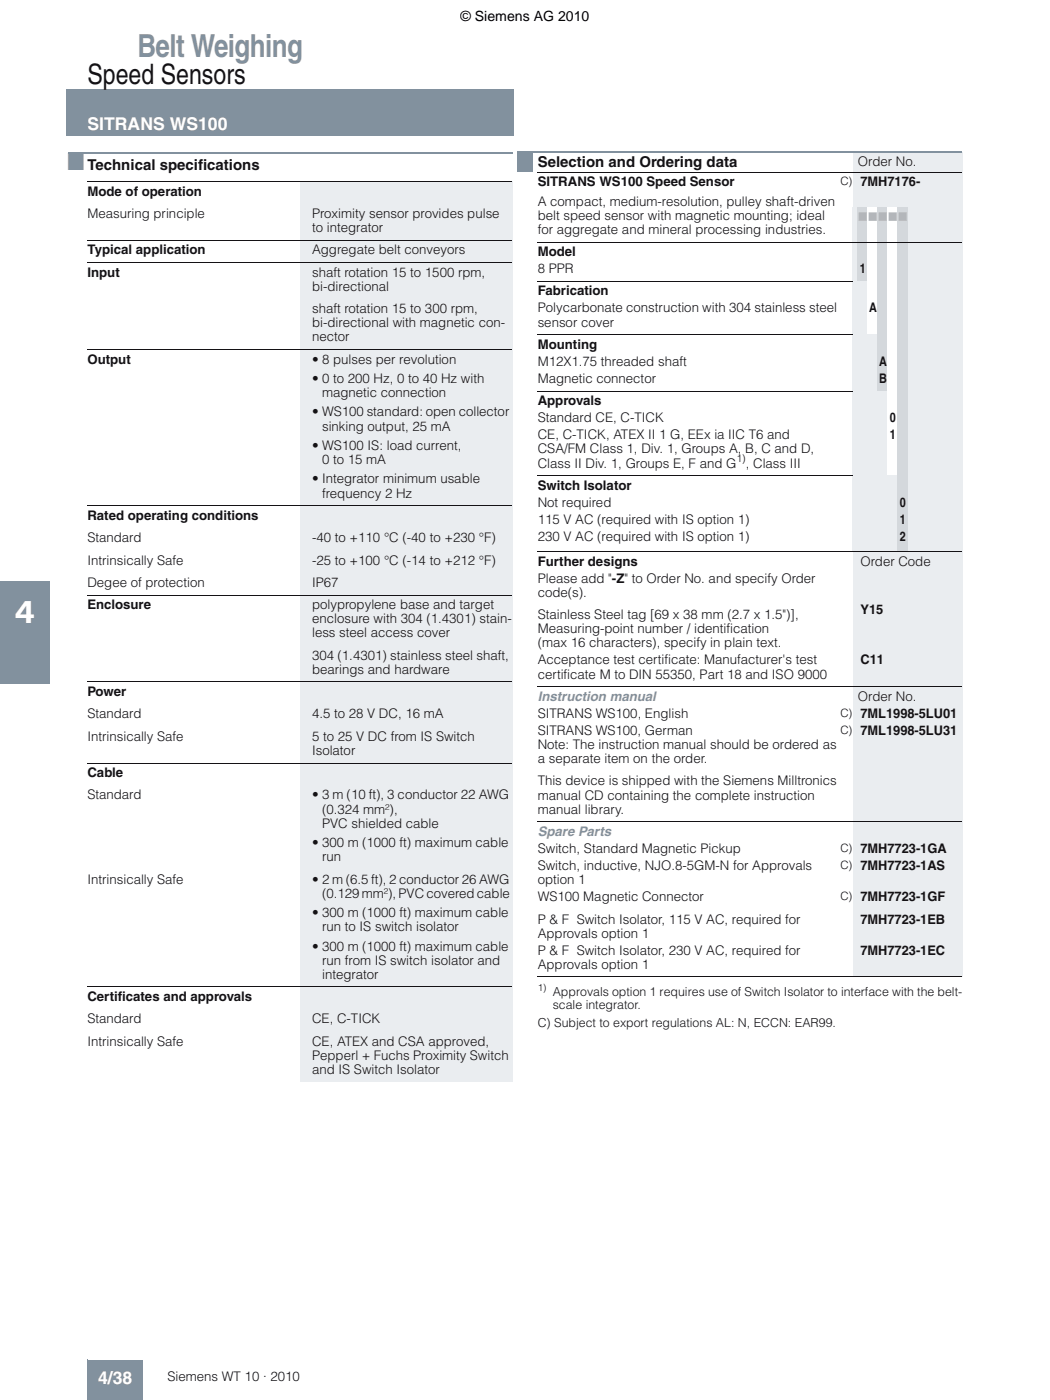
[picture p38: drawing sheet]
<svg xmlns="http://www.w3.org/2000/svg" width="210mm" height="280mm" viewBox="0 0 210 280" stroke-linecap="round" stroke-linejoin="round" font-family="sans-serif">
<defs><g id="words">
<text font-size="6.3" fill="#82919e" x="27.5" y="11.3">Belt Weighing</text>
<text font-size="6.3" fill="#fff" x="3" y="124.6">4</text>
<text font-size="5.6" fill="#141215" x="17.5" y="16.8">Speed Sensors</text>
<text font-size="4.9" fill="#82919e" x="13.5" y="34.1">■</text>
<g font-size="3.5" fill="#fff">
<text x="17.5" y="26.1">SITRANS WS100</text>
<text x="19.6" y="277">4/38</text>
</g>
<g font-size="3" fill="#141215">
<text x="17.5" y="34.1">Technical specifications</text>
<text x="107.5" y="33.5">Selection and Ordering data</text>
</g>
<text font-size="2.8" x="92.1" y="4.2">© Siemens AG 2010</text>
<g font-size="2.6" fill="#141215">
<text x="171.5" y="33.3">Order No.</text>
<text x="17.5" y="39.1">Mode of operation</text>
<text x="107.5" y="37.3">SITRANS WS100 Speed Sensor</text>
<text x="107.5" y="41.1">A compact, medium-resolution, pulley shaft-driven</text>
<text x="172" y="37.3">7MH7176-</text>
<text x="17.5" y="43.6">Measuring principle</text>
<text x="62.4" y="43.6">Proximity sensor provides pulse</text>
<text x="62.4" y="46.4">to integrator</text>
<text x="107.5" y="44">belt speed sensor with magnetic mounting; ideal</text>
<text x="107.5" y="46.8">for aggregate and mineral processing industries.</text>
<text x="17.5" y="50.9">Typical application</text>
<text x="62.4" y="50.9">Aggregate belt conveyors</text>
<text x="107.5" y="51.2">Model</text>
<text x="17.5" y="55.4">Input</text>
<text x="62.4" y="55.4">shaft rotation 15 to 1500 rpm,</text>
<text x="62.4" y="58.2">bi-directional</text>
<text x="107.5" y="54.6">8 PPR</text>
<text x="107.5" y="59.1">Fabrication</text>
<text x="171.9" y="54.6">1</text>
<text x="62.4" y="62.6">shaft rotation 15 to 300 rpm,</text>
<text x="62.4" y="65.5">bi-directional with magnetic con-</text>
<text x="107.5" y="62.5">Polycarbonate construction with 304 stainless steel</text>
<text x="107.5" y="65.3">sensor cover</text>
<text x="173.7" y="62.5">A</text>
<text x="62.4" y="68.3">nector</text>
<text x="107.5" y="69.8">Mounting</text>
<text x="17.5" y="72.7">Output</text>
<text x="62.4" y="72.7">• 8 pulses per revolution</text>
<text x="62.4" y="76.6">• 0 to 200 Hz, 0 to 40 Hz with</text>
<text x="107.5" y="73.2">M12X1.75 threaded shaft</text>
<text x="107.5" y="76.6">Magnetic connector</text>
<text x="175.7" y="73.2">A</text>
<text x="175.7" y="76.6">B</text>
<text x="62.4" y="83.3">• WS100 standard: open collector</text>
<text x="64.4" y="79.5">magnetic connection</text>
<text x="107.5" y="81.1">Approvals</text>
<text x="64.4" y="86.2">sinking output, 25 mA</text>
<text x="107.5" y="84.5">Standard CE, C-TICK</text>
<text x="107.5" y="87.9">CE, C-TICK, ATEX II 1 G, EEx ia IIC T6 and</text>
<text x="177.9" y="84.5">0</text>
<text x="177.9" y="87.9">1</text>
<text x="62.4" y="90">• WS100 IS: load current,</text>
<text x="64.4" y="92.9">0 to 15 mA</text>
<text x="107.5" y="90.7">CSA/FM Class 1, Div. 1, Groups A, B, C and D,</text>
<text x="107.5" y="93.5">Class II Div. 1, Groups E, F and G</text>
<text x="149.1" y="93.5">, Class III</text>
<text x="62.4" y="96.7">• Integrator minimum usable</text>
<text x="64.4" y="99.6">frequency 2 Hz</text>
<text x="107.5" y="98">Switch Isolator</text>
<text x="107.5" y="101.4">Not required</text>
<text x="179.9" y="101.4">0</text>
<text x="17.5" y="104">Rated operating conditions</text>
<text x="107.5" y="104.8">115 V AC (required with IS option 1)</text>
<text x="179.9" y="104.8">1</text>
<text x="17.5" y="108.5">Standard</text>
<text x="17.5" y="113">Intrinsically Safe</text>
<text x="62.4" y="108.5">-40 to +110 °C (-40 to +230 °F)</text>
<text x="62.4" y="113">-25 to +100 °C (-14 to +212 °F)</text>
<text x="107.5" y="108.2">230 V AC (required with IS option 1)</text>
<text x="107.5" y="113.2">Further designs</text>
<text x="172" y="113.2">Order Code</text>
<text x="179.9" y="108.2">2</text>
<text x="17.5" y="117.4">Degee of protection</text>
<text x="62.4" y="117.4">IP67</text>
<text x="107.5" y="116.6">Please add &quot;-Z&quot; to Order No. and specify Order</text>
<text x="107.5" y="119.4">code(s).</text>
<text x="17.5" y="121.9">Enclosure</text>
<text x="62.4" y="121.9">polypropylene base and target</text>
<text x="62.4" y="124.7">enclosure with 304 (1.4301) stain-</text>
<text x="107.5" y="123.9">Stainless Steel tag [69 x 38 mm (2.7 x 1.5&quot;)],</text>
<text x="172" y="122.8">Y15</text>
<text x="62.4" y="127.5">less steel access cover</text>
<text x="62.4" y="132">304 (1.4301) stainless steel shaft,</text>
<text x="107.5" y="126.7">Measuring-point number / identification</text>
<text x="107.5" y="129.5">(max 16 characters), specify in plain text.</text>
<text x="62.4" y="134.8">bearings and hardware</text>
<text x="107.5" y="132.9">Acceptance test certificate: Manufacturer's test</text>
<text x="107.5" y="135.8">certificate M to DIN 55350, Part 18 and ISO 9000</text>
<text x="172" y="132.9">C11</text>
<text x="17.5" y="143.7">Standard</text>
<text x="17.5" y="139.3">Power</text>
<text x="62.4" y="143.7">4.5 to 28 V DC, 16 mA</text>
<text x="107.5" y="143.6">SITRANS WS100, English</text>
<text x="171.5" y="140.2">Order No.</text>
<text x="172" y="143.6">7ML1998-5LU01</text>
<text x="17.5" y="148.2">Intrinsically Safe</text>
<text x="62.4" y="148.2">5 to 25 V DC from IS Switch</text>
<text x="107.5" y="147">SITRANS WS100, German</text>
<text x="107.5" y="149.9">Note: The instruction manual should be ordered as</text>
<text x="172" y="147">7ML1998-5LU31</text>
<text x="17.5" y="155.5">Cable</text>
<text x="62.4" y="151">Isolator</text>
<text x="107.5" y="152.7">a separate item on the order.</text>
<text x="17.5" y="160">Standard</text>
<text x="62.4" y="160">• 3 m (10 ft), 3 conductor 22 AWG</text>
<text x="107.5" y="157.2">This device is shipped with the Siemens Milltronics</text>
<text x="107.5" y="160">manual CD containing the complete instruction</text>
<text x="64.4" y="162.8">(0.324 mm²),</text>
<text x="64.4" y="165.6">PVC shielded cable</text>
<text x="107.5" y="162.8">manual library.</text>
<text x="62.4" y="169.5">• 300 m (1000 ft) maximum cable</text>
<text x="64.4" y="172.3">run</text>
<text x="107.5" y="170.7">Switch, Standard Magnetic Pickup</text>
<text x="172" y="170.7">7MH7723-1GA</text>
<text x="17.5" y="176.8">Intrinsically Safe</text>
<text x="62.4" y="176.8">• 2 m (6.5 ft), 2 conductor 26 AWG</text>
<text x="64.4" y="179.6">(0.129 mm²), PVC covered cable</text>
<text x="107.5" y="174.1">Switch, inductive, NJO.8-5GM-N for Approvals</text>
<text x="107.5" y="176.9">option 1</text>
<text x="172" y="174.1">7MH7723-1AS</text>
<text x="62.4" y="183.5">• 300 m (1000 ft) maximum cable</text>
<text x="107.5" y="180.3">WS100 Magnetic Connector</text>
<text x="107.5" y="184.8">P &amp; F Switch Isolator, 115 V AC, required for</text>
<text x="172" y="180.3">7MH7723-1GF</text>
<text x="172" y="184.8">7MH7723-1EB</text>
<text x="62.4" y="190.2">• 300 m (1000 ft) maximum cable</text>
<text x="64.4" y="186.3">run to IS switch isolator</text>
<text x="107.5" y="187.6">Approvals option 1</text>
<text x="107.5" y="191">P &amp; F Switch Isolator, 230 V AC, required for</text>
<text x="172" y="191">7MH7723-1EC</text>
<text x="64.4" y="193">run from IS switch isolator and</text>
<text x="64.4" y="195.8">integrator</text>
<text x="107.5" y="193.8">Approvals option 1</text>
<text x="17.5" y="200.3">Certificates and approvals</text>
<text x="17.5" y="204.8">Standard</text>
<text x="17.5" y="209.2">Intrinsically Safe</text>
<text x="62.4" y="204.8">CE, C-TICK</text>
<text x="62.4" y="209.2">CE, ATEX and CSA approved,</text>
<text x="62.4" y="212">Pepperl + Fuchs Proximity Switch</text>
<text x="62.4" y="214.9">and IS Switch Isolator</text>
<text x="33.5" y="276.4">Siemens WT 10 · 2010</text>
</g>
<g font-size="2.6" fill="#82919e">
<text x="107.5" y="140.2">Instruction manual</text>
<text x="107.5" y="167.3">Spare Parts</text>
</g>
<g font-size="2.5" fill="#b0bbc5">
<text x="171.7" y="44.2">7</text>
<text x="173.7" y="44.2">7</text>
<text x="175.7" y="44.2">7</text>
<text x="177.7" y="44.2">7</text>
<text x="179.7" y="44.2">7</text>
</g>
<g font-size="2.5" fill="#141215">
<text x="110.5" y="199.2">Approvals option 1 requires use of Switch Isolator to interface with the belt-</text>
<text x="110.5" y="201.9">scale integrator.</text>
<text x="107.5" y="205.6">C) Subject to export regulations AL: N, ECCN: EAR99.</text>
</g>
<g font-size="2.3" fill="#141215">
<text x="168" y="37">C)</text>
<text x="168" y="143.4">C)</text>
<text x="168" y="146.8">C)</text>
<text x="168" y="170.4">C)</text>
<text x="168" y="173.8">C)</text>
<text x="168" y="180.1">C)</text>
</g>
<text font-size="2.1" fill="#141215" x="147.2" y="92.5">1)</text>
<text font-size="2" fill="#141215" x="107.5" y="198.2">1)</text>
</g></defs>
<path d="M13.5 18.1h89v9h-89z" fill="#82919e"/>
<path d="M13.5 18.1h89.2M13.5 17.9v9.2M102.5 18.1v9.2M13.3 27.1h89.2" fill="none" stroke="#82919e" stroke-width=".35"/>
<path d="M17.5 272.1h11v8h-11z" fill="#82919e"/>
<path d="M17.5 272.1v8M17.5 272.1h11M28.5 272.1v8" fill="none" stroke="#82919e" stroke-width=".2"/>
<path d="M0 116.3h10v20.5h-10z" fill="#82919e"/>
<path d="M13.7 30.6h88.8" fill="none" stroke="#82919e" stroke-width=".3"/>
<g fill="#eaedf0">
<path d="M60 36.3h42.4v4.5h-42.4z"/>
<path d="M60 40.8h42.4v7.3h-42.4z"/>
<path d="M60 48.1h42.4v4.4h-42.4z"/>
<path d="M60 52.5h42.4v7.3h-42.4z"/>
<path d="M60 59.8h42.4v10.1h-42.4z"/>
<path d="M60 69.9h42.4v31.3h-42.4z"/>
<path d="M60 101.2h42.4v4.5h-42.4z"/>
<path d="M60 105.7h42.4v4.4h-42.4z"/>
<path d="M60 110.1h42.4v4.5h-42.4z"/>
<path d="M60 114.6h42.4v4.5h-42.4z"/>
<path d="M60 119.1h42.4v10.1h-42.4z"/>
<path d="M60 129.2h42.4v7.3h-42.4z"/>
<path d="M60 136.5h42.4v4.4h-42.4z"/>
<path d="M60 140.9h42.4v4.5h-42.4z"/>
<path d="M60 145.4h42.4v7.3h-42.4z"/>
<path d="M60 152.7h42.4v4.4h-42.4z"/>
<path d="M60 157.1h42.4v16.8h-42.4z"/>
<path d="M60 173.9h42.4v23.6h-42.4z"/>
<path d="M60 197.5h42.4v4.4h-42.4z"/>
<path d="M60 201.9h42.4v4.5h-42.4z"/>
<path d="M60 206.4h42.4v10.1h-42.4z"/>
</g>
<path d="M17.5 36.3h84.9M17.5 48.1h84.9M17.5 52.5h84.9M17.5 69.9h84.9M17.5 101.2h84.9M17.5 119.1h84.9M17.5 136.5h84.9M17.5 152.7h84.9M17.5 197.5h84.9" fill="none" stroke="#141215" stroke-width=".2"/>
<path d="M103.5 30.4h3v4h-3z" fill="#82919e"/>
<g fill="#eaedf0">
<path d="M170.5 30.4h20.8v4h-20.8z"/>
<path d="M191.3 30.4h1v4h-1z"/>
<path d="M170.5 34.4h20.8v7.1h-20.8z"/>
<path d="M191.3 34.4h1v7.1h-1z"/>
<path d="M170.5 41.5h1v6.9h-1z"/>
</g>
<path d="M171.5 41.5h2v6.9h-2z" fill="#d4d8dc"/>
<path d="M173.5 41.5h2v6.9h-2z" fill="#fff"/>
<path d="M175.5 41.5h2v6.9h-2z" fill="#d4d8dc"/>
<path d="M177.5 41.5h2v6.9h-2z" fill="#fff"/>
<path d="M179.5 41.5h2v6.9h-2z" fill="#d4d8dc"/>
<g fill="#eaedf0">
<path d="M181.5 41.5h10.8v6.9h-10.8z"/>
<path d="M170.5 48.4h1v4.5h-1z"/>
</g>
<path d="M171.5 48.4h2v4.5h-2z" fill="#d4d8dc"/>
<path d="M173.5 48.4h2v4.5h-2z" fill="#fff"/>
<path d="M175.5 48.4h2v4.5h-2z" fill="#d4d8dc"/>
<path d="M177.5 48.4h2v4.5h-2z" fill="#fff"/>
<path d="M179.5 48.4h2v4.5h-2z" fill="#d4d8dc"/>
<g fill="#eaedf0">
<path d="M181.5 48.4h10.8v4.5h-10.8z"/>
<path d="M170.5 52.9h1v3.4h-1z"/>
</g>
<path d="M171.5 52.9h2v3.4h-2z" fill="#d4d8dc"/>
<path d="M173.5 52.9h2v3.4h-2z" fill="#fff"/>
<path d="M175.5 52.9h2v3.4h-2z" fill="#d4d8dc"/>
<path d="M177.5 52.9h2v3.4h-2z" fill="#fff"/>
<path d="M179.5 52.9h2v3.4h-2z" fill="#d4d8dc"/>
<g fill="#eaedf0">
<path d="M181.5 52.9h10.8v3.4h-10.8z"/>
<path d="M170.5 56.3h3v4.4h-3z"/>
</g>
<path d="M173.5 56.3h2v4.4h-2z" fill="#fff"/>
<path d="M175.5 56.3h2v4.4h-2z" fill="#d4d8dc"/>
<path d="M177.5 56.3h2v4.4h-2z" fill="#fff"/>
<path d="M179.5 56.3h2v4.4h-2z" fill="#d4d8dc"/>
<g fill="#eaedf0">
<path d="M181.5 56.3h10.8v4.4h-10.8z"/>
<path d="M170.5 60.8h3v6.2h-3z"/>
</g>
<path d="M173.5 60.8h2v6.2h-2z" fill="#fff"/>
<path d="M175.5 60.8h2v6.2h-2z" fill="#d4d8dc"/>
<path d="M177.5 60.8h2v6.2h-2z" fill="#fff"/>
<path d="M179.5 60.8h2v6.2h-2z" fill="#d4d8dc"/>
<g fill="#eaedf0">
<path d="M181.5 60.8h10.8v6.2h-10.8z"/>
<path d="M170.5 67h5v4.4h-5z"/>
</g>
<path d="M175.5 67h2v4.4h-2z" fill="#d4d8dc"/>
<path d="M177.5 67h2v4.4h-2z" fill="#fff"/>
<path d="M179.5 67h2v4.4h-2z" fill="#d4d8dc"/>
<g fill="#eaedf0">
<path d="M181.5 67h10.8v4.4h-10.8z"/>
<path d="M170.5 71.4h5v3.4h-5z"/>
</g>
<path d="M175.5 71.4h2v3.4h-2z" fill="#d4d8dc"/>
<path d="M177.5 71.4h2v3.4h-2z" fill="#fff"/>
<path d="M179.5 71.4h2v3.4h-2z" fill="#d4d8dc"/>
<g fill="#eaedf0">
<path d="M181.5 71.4h10.8v3.4h-10.8z"/>
<path d="M170.5 74.8h5v3.5h-5z"/>
</g>
<path d="M175.5 74.8h2v3.5h-2z" fill="#d4d8dc"/>
<path d="M177.5 74.8h2v3.5h-2z" fill="#fff"/>
<path d="M179.5 74.8h2v3.5h-2z" fill="#d4d8dc"/>
<g fill="#eaedf0">
<path d="M181.5 74.8h10.8v3.5h-10.8z"/>
<path d="M170.5 78.3h7v4.4h-7z"/>
</g>
<path d="M177.5 78.3h2v4.4h-2z" fill="#fff"/>
<path d="M179.5 78.3h2v4.4h-2z" fill="#d4d8dc"/>
<g fill="#eaedf0">
<path d="M181.5 78.3h10.8v4.4h-10.8z"/>
<path d="M170.5 82.7h7v3.4h-7z"/>
</g>
<path d="M177.5 82.7h2v3.4h-2z" fill="#fff"/>
<path d="M179.5 82.7h2v3.4h-2z" fill="#d4d8dc"/>
<g fill="#eaedf0">
<path d="M181.5 82.7h10.8v3.4h-10.8z"/>
<path d="M170.5 86.1h7v9.1h-7z"/>
</g>
<path d="M177.5 86.1h2v9.1h-2z" fill="#fff"/>
<path d="M179.5 86.1h2v9.1h-2z" fill="#d4d8dc"/>
<g fill="#eaedf0">
<path d="M181.5 86.1h10.8v9.1h-10.8z"/>
<path d="M170.5 95.2h9v4.4h-9z"/>
</g>
<path d="M179.5 95.2h2v4.4h-2z" fill="#d4d8dc"/>
<g fill="#eaedf0">
<path d="M181.5 95.2h10.8v4.4h-10.8z"/>
<path d="M170.5 99.6h9v3.4h-9z"/>
</g>
<path d="M179.5 99.6h2v3.4h-2z" fill="#d4d8dc"/>
<g fill="#eaedf0">
<path d="M181.5 99.6h10.8v3.4h-10.8z"/>
<path d="M170.5 103h9v3.4h-9z"/>
</g>
<path d="M179.5 103h2v3.4h-2z" fill="#d4d8dc"/>
<g fill="#eaedf0">
<path d="M181.5 103h10.8v3.4h-10.8z"/>
<path d="M170.5 106.4h9v4h-9z"/>
</g>
<path d="M179.5 106.4h2v4h-2z" fill="#d4d8dc"/>
<g fill="#eaedf0">
<path d="M181.5 106.4h10.8v4h-10.8z"/>
<path d="M170.5 110.4h21.8v4.4h-21.8z"/>
<path d="M170.5 114.8h21.8v6.3h-21.8z"/>
<path d="M170.5 121.1h21.8v10.1h-21.8z"/>
<path d="M170.5 131.2h21.8v6.2h-21.8z"/>
<path d="M170.5 137.4h20.8v4.5h-20.8z"/>
<path d="M191.3 137.4h1v4.5h-1z"/>
<path d="M170.5 141.9h21.8v3.4h-21.8z"/>
<path d="M170.5 145.3h21.8v9h-21.8z"/>
<path d="M170.5 154.3h21.8v10.1h-21.8z"/>
<path d="M170.5 164.4h21.8v4.5h-21.8z"/>
<path d="M170.5 168.9h21.8v3.4h-21.8z"/>
<path d="M170.5 172.3h21.8v6.2h-21.8z"/>
<path d="M170.5 178.5h21.8v3.4h-21.8z"/>
<path d="M170.5 181.9h21.8v7.3h-21.8z"/>
<path d="M170.5 189.2h21.8v6.3h-21.8z"/>
</g>
<path d="M103.5 30.4h88.8" fill="none" stroke="#82919e" stroke-width=".4"/>
<path d="M107.5 34.4h84.8M107.5 48.4h84.8M107.5 56.3h63M107.5 67h63M107.5 78.3h63M107.5 95.2h63M107.5 110.4h84.8M107.5 137.4h84.8M107.5 164.4h84.8M107.5 195.5h84.8" fill="none" stroke="#141215" stroke-width=".2"/>
<use href="#words"/>
</svg>
